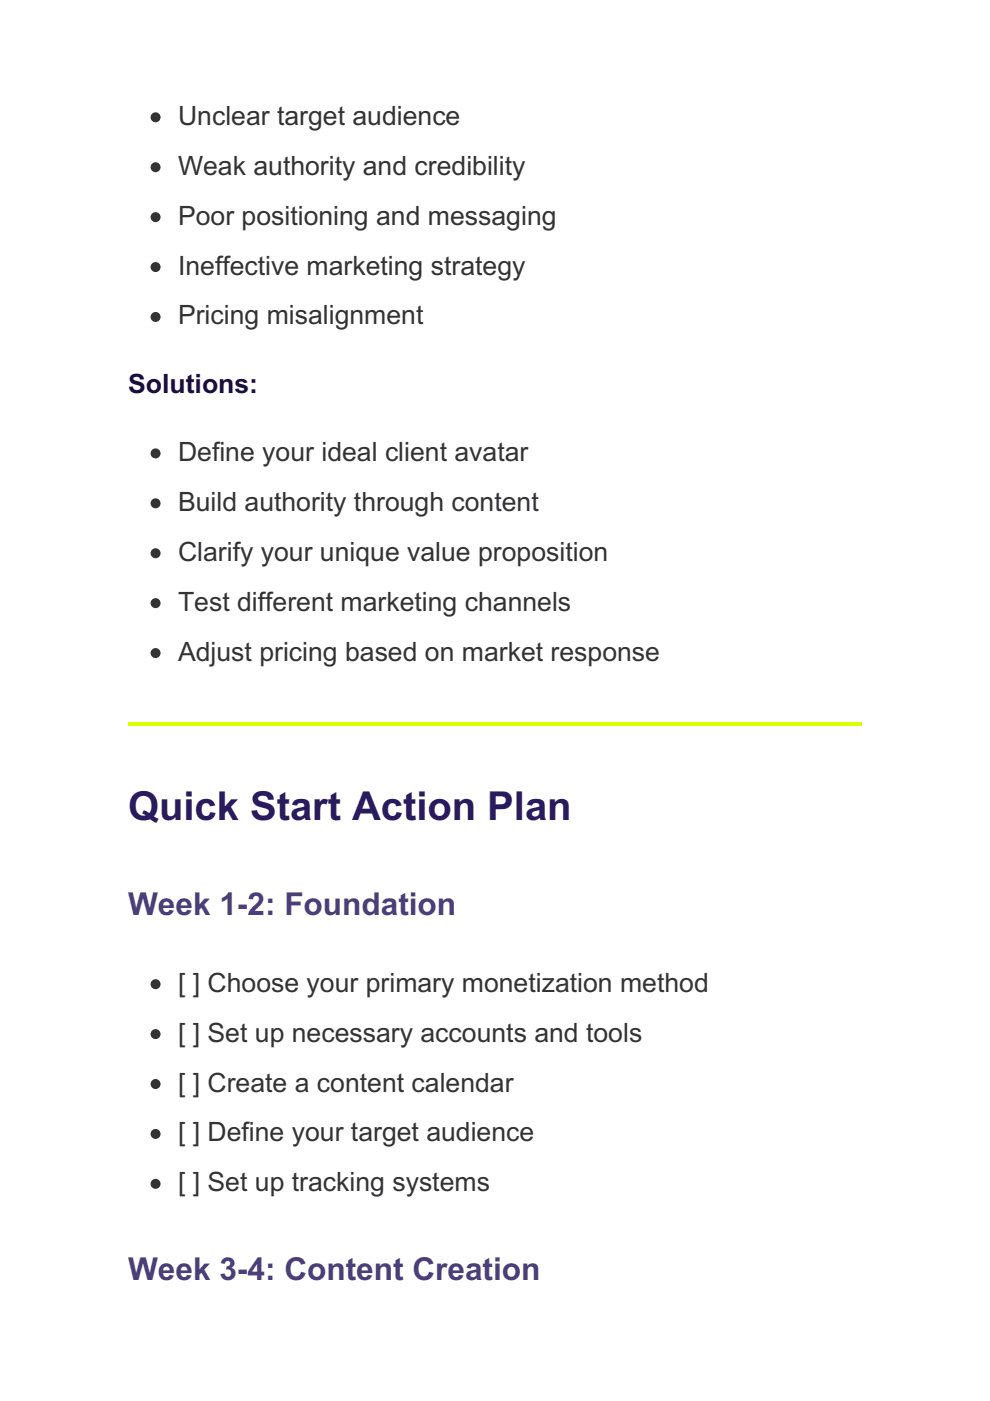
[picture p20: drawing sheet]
<svg xmlns="http://www.w3.org/2000/svg" width="210mm" height="297mm" viewBox="0 0 210 297" stroke-linecap="round" stroke-linejoin="round" font-family="sans-serif">
<defs><g id="words">
<text font-size="8.5" fill="#2a1a5e" x="27.2" y="173.9">Quick Start Action Plan</text>
<g font-size="6.7" fill="#4a3f7a">
<text x="27.2" y="194">Week 1-2: Foundation</text>
<text x="27.2" y="271.3">Week 3-4: Content Creation</text>
</g>
<g font-size="5.6" fill="#333">
<text x="37.7" y="26.5">Unclear target audience</text>
<text x="37.7" y="37">Weak authority and credibility</text>
<text x="37.7" y="47.6">Poor positioning and messaging</text>
<text x="37.7" y="58.2">Ineffective marketing strategy</text>
<text x="37.7" y="68.8">Pricing misalignment</text>
<text x="37.7" y="97.7">Define your ideal client avatar</text>
<text x="37.7" y="108.3">Build authority through content</text>
<text x="37.7" y="118.9">Clarify your unique value proposition</text>
<text x="37.7" y="129.5">Test different marketing channels</text>
<text x="37.7" y="140.1">Adjust pricing based on market response</text>
<text x="37.7" y="210.3">[ ] Choose your primary monetization method</text>
<text x="37.7" y="220.8">[ ] Set up necessary accounts and tools</text>
<text x="37.7" y="231.4">[ ] Create a content calendar</text>
<text x="37.7" y="242">[ ] Define your target audience</text>
<text x="37.7" y="252.6">[ ] Set up tracking systems</text>
</g>
<text font-size="5.6" fill="#1a0f3c" x="27.2" y="83.3">Solutions:</text>
</g></defs>
<path d="M27.2 153.1h155.5v.7h-155.5z" fill="#daff00"/>
<g fill="#333" stroke="#333" stroke-width=".35">
<circle cx="33" cy="24.9" r=".88"/>
<circle cx="33" cy="35.5" r=".88"/>
<circle cx="33" cy="46" r=".88"/>
<circle cx="33" cy="56.6" r=".88"/>
<circle cx="33" cy="67.2" r=".88"/>
<circle cx="33" cy="96.1" r=".88"/>
<circle cx="33" cy="106.7" r=".88"/>
<circle cx="33" cy="117.3" r=".88"/>
<circle cx="33" cy="127.9" r=".88"/>
<circle cx="33" cy="138.5" r=".88"/>
<circle cx="33" cy="208.7" r=".88"/>
<circle cx="33" cy="219.3" r=".88"/>
<circle cx="33" cy="229.8" r=".88"/>
<circle cx="33" cy="240.4" r=".88"/>
<circle cx="33" cy="251" r=".88"/>
</g>
<use href="#words"/>
</svg>
